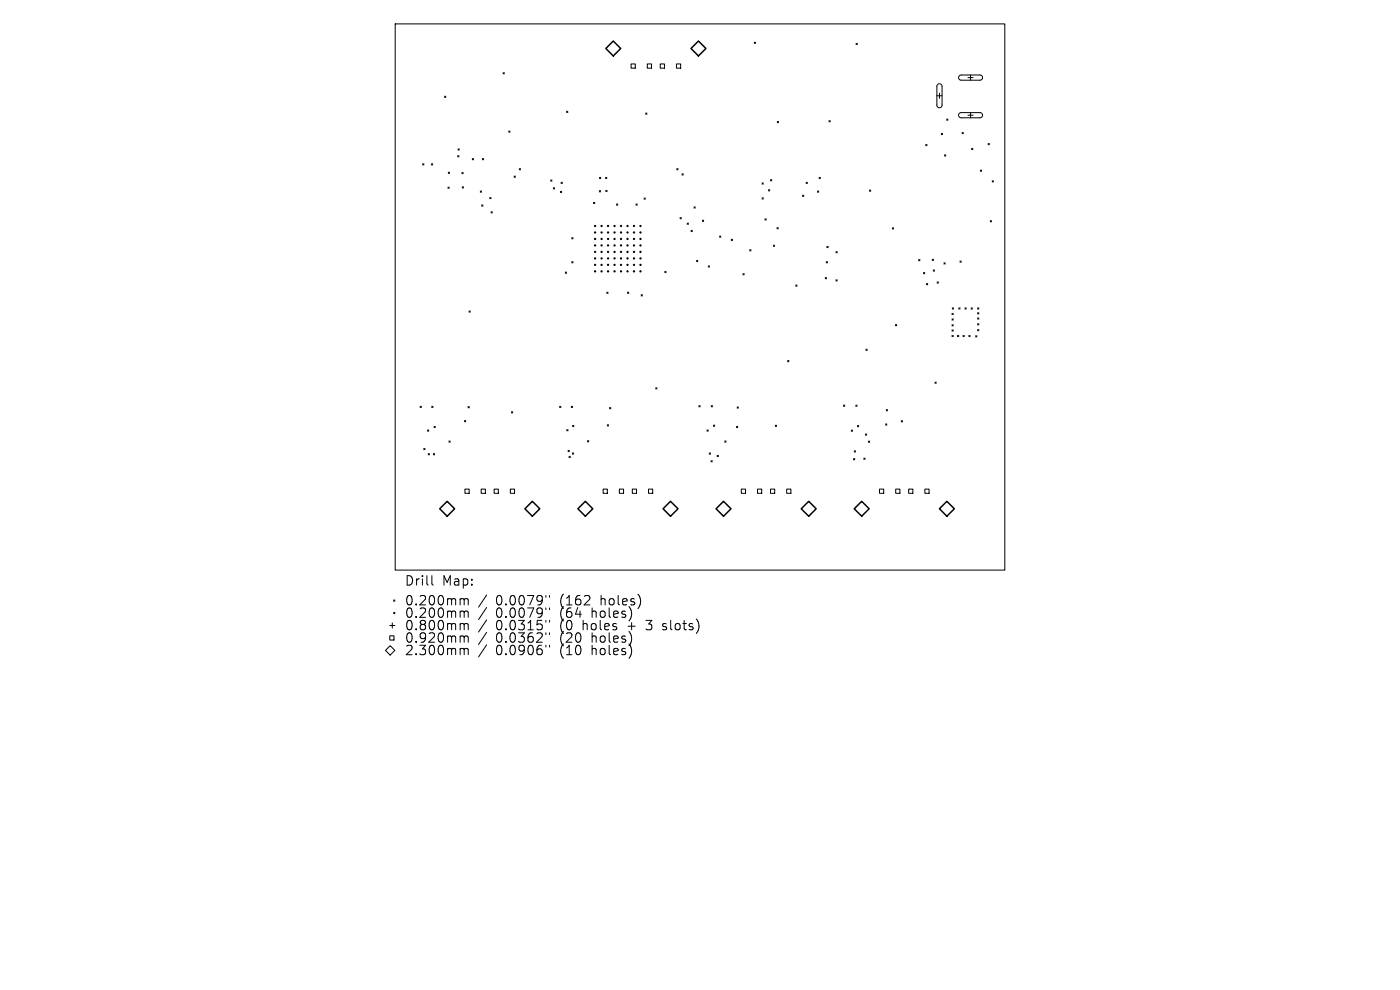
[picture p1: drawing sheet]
<svg xmlns="http://www.w3.org/2000/svg" width="297mm" height="210mm" viewBox="0 0 297 210" stroke-linecap="round" stroke-linejoin="round" font-family="sans-serif">
<defs><g id="words">
<g font-size="2.8">
<text x="85.8" y="124.5">Drill</text>
<text x="93.8" y="124.5">Map:</text>
<text x="85.8" y="128.7">0.200mm</text>
<text x="85.8" y="131.3">0.200mm</text>
<text x="105.2" y="128.7">0.0079&quot;</text>
<text x="105.2" y="131.3">0.0079&quot;</text>
<text x="118.9" y="128.7">(162</text>
<text x="118.9" y="131.3">(64</text>
<text x="125.8" y="131.3">holes)</text>
<text x="127.7" y="128.7">holes)</text>
<text x="85.8" y="134">0.800mm</text>
<text x="85.8" y="136.6">0.920mm</text>
<text x="105.2" y="134">0.0315&quot;</text>
<text x="105.2" y="136.6">0.0362&quot;</text>
<text x="118.9" y="134">(0</text>
<text x="118.9" y="136.6">(20</text>
<text x="123.9" y="134">holes</text>
<text x="125.8" y="136.6">holes)</text>
<text x="133.6" y="134">+</text>
<text x="137.8" y="134">3</text>
<text x="141.5" y="134">slots)</text>
<text x="85.8" y="139.3">2.300mm</text>
<text x="105.2" y="139.3">0.0906&quot;</text>
<text x="118.9" y="139.3">(10</text>
<text x="125.8" y="139.3">holes)</text>
</g>
</g></defs>
<g fill="none" stroke="#000" stroke-width=".21">
<path d="M83.8 5.1h129.4v115.8h-129.4zM106.7 15.4l.3 .3M107 15.4l-.3 .3M133.9 13.6h.9v.9h-.9zM137.3 13.6h.9v.9h-.9zM140.1 13.6h.9v.9h-.9zM143.5 13.6h.9v.9h-.9zM160 8.9l.3 .3M160.3 8.9l-.3 .3M181.6 9.2l.3 .3M181.9 9.2l-.3 .3M198.9 17.9l.6-.1 .3 .5v4.1l-.1 .3-.4 .2-.4-.2-.1-.3v-4.1z"/>
<path d="M199.3 19.8v1.1M203.5 16.1l.4-.2h4l.4 .2 .1 .4-.1 .4-.4 .1h-4l-.5-.3zM205.4 16.5h1.1M205.9 15.9v1.1M89.7 34.7l.2 .3M89.9 34.7l-.2 .3M91.5 34.7l.3 .3M91.8 34.7l-.3 .3M94.3 20.4l.3 .3M94.6 20.4l-.3 .3M95 39.7l.3 .3M95.1 36.5l.3 .3"/>
<path d="M95.3 39.7l-.3 .3M95.4 36.5l-.3 .3M97.1 33l.3 .3M97.2 31.6l.2 .2M97.4 33l-.3 .3M97.4 31.6l-.2 .2M98 36.6l.3 .3M98.1 39.6l.2 .3M98.3 36.6l-.3 .3M98.3 39.6l-.2 .3M100.2 33.6l.3 .3M100.5 33.6l-.3 .3"/>
<path d="M102.3 33.6l.3 .3M102.6 33.6l-.3 .3M107.9 27.8l.3 .3M108.2 27.8l-.3 .3M109.1 37.3l.2 .3M109.3 37.3l-.2 .3M110.2 35.8l.2 .2M110.4 35.8l-.2 .2M116.8 38.2l.3 .2M117.1 38.2l-.3 .2M117.4 39.8l.3 .3M117.7 39.8l-.3 .3"/>
<path d="M119 38.7l.3 .2M119.3 38.7l-.3 .2M120.2 23.6l.3 .3M120.5 23.6l-.3 .3M127.2 37.6l.2 .3M127.4 37.6l-.2 .3M128.5 37.6l.2 .3M128.7 37.6l-.2 .3M137 24l.2 .2M137.2 24l-.2 .2M143.6 35.8l.2 .2M143.8 35.8l-.2 .2"/>
<path d="M144.7 36.9l.2 .2M144.9 36.9l-.2 .2M161.7 38.8l.2 .3M161.9 38.8l-.2 .3M163.4 38.1l.3 .3M163.7 38.1l-.3 .3M164.9 25.8l.3 .2M165.2 25.8l-.3 .2M171 38.7l.3 .2M171.3 38.7l-.3 .2M173.8 37.6l.2 .3M174 37.6l-.2 .3"/>
<path d="M175.9 25.6l.2 .3M176.1 25.6l-.2 .3M196.4 30.6l.3 .3M196.7 30.6l-.3 .3M198.8 20.3h1.1M199.7 28.3l.3 .3M200 28.3l-.3 .3M200.4 32.8l.3 .3M200.7 32.8l-.3 .3M200.8 25.2l.3 .3M201.1 25.2l-.3 .3M203.5 24.1l.4-.2h4l.4 .2 .1 .4-.1 .3-.4 .2h-4l-.5-.4z"/>
<path d="M204.1 28.1l.3 .3M204.4 28.1l-.3 .3M205.4 24.4h1.1M205.9 23.9v1.1M206.1 31.5l.3 .2M206.4 31.5l-.3 .2M208 36.1l.2 .2M208.2 36.1l-.2 .2M209.6 30.4l.3 .3M209.9 30.4l-.3 .3M210.5 38.3l.3 .3M210.8 38.3l-.3 .3"/>
<path d="M101.9 40.5l.3 .3M102.2 40.5l-.3 .3M102.2 43.5l.3 .2M102.5 43.5l-.3 .2M103.9 41.9l.3 .3M104.2 41.9l-.3 .3M104.2 44.9l.2 .3M104.4 44.9l-.2 .3M118.9 40.6l.3 .3M119.2 40.6l-.3 .3M119.9 57.7l.3 .3M120.2 57.7l-.3 .3"/>
<path d="M121.3 50.4l.3 .3M121.3 55.5l.3 .3M121.6 50.4l-.3 .3M121.6 55.5l-.3 .3M125.9 42.9l.3 .3M126.2 42.9l-.3 .3M127.1 40.4l.3 .3M127.4 40.4l-.3 .3M128.5 40.4l.3 .2M128.8 40.4l-.3 .2M130.8 43.3l.3 .2M131.1 43.3l-.3 .2"/>
<path d="M134.9 43.3l.3 .2M135.2 43.3l-.3 .2M136.6 42l.3 .3M136.9 42l-.3 .3M141 57.6l.3 .2M141.3 57.6l-.3 .2M144.3 46.1l.2 .3M144.5 46.1l-.2 .3M145.8 47.3l.2 .3M146 47.3l-.2 .3M146.6 48.9l.3 .2M146.9 48.9l-.3 .2"/>
<path d="M147.2 43.9l.3 .3M147.5 43.9l-.3 .3M147.8 55.2l.2 .3M148 55.2l-.2 .3M149 46.7l.3 .3M149.3 46.7l-.3 .3M150.2 56.4l.3 .3M150.5 56.4l-.3 .3M152.7 50.1l.2 .2M152.9 50.1l-.2 .2M155.1 50.7l.3 .3M155.4 50.7l-.3 .3"/>
<path d="M157.6 58l.3 .3M157.9 58l-.3 .3M159 53l.3 .2M159.3 53l-.3 .2M161.7 42l.2 .2M161.9 42l-.2 .2M162.3 46.4l.3 .3M162.6 46.4l-.3 .3M163 40.2l.3 .3M163.3 40.2l-.3 .3M164.1 52l.2 .3M164.3 52l-.2 .3"/>
<path d="M164.8 48.3l.3 .3M165.1 48.3l-.3 .3M170.3 41.4l.2 .3M170.5 41.4l-.2 .3M173.4 40.5l.3 .3M173.7 40.5l-.3 .3M175.1 58.9l.2 .2M175.3 55.5l.2 .3M175.3 58.9l-.2 .2M175.4 52.3l.3 .2M175.5 55.5l-.2 .3M175.7 52.3l-.3 .2"/>
<path d="M177.3 53.4l.3 .2M177.3 59.4l.3 .2M177.6 53.4l-.3 .2M177.6 59.4l-.3 .2M184.5 40.3l.2 .3M184.7 40.3l-.2 .3M189.3 48.3l.3 .3M189.6 48.3l-.3 .3M194.9 55.1l.3 .2M195.2 55.1l-.3 .2M195.9 57.8l.3 .3M196.2 57.8l-.3 .3"/>
<path d="M197.8 55l.2 .3M198 57.3l.3 .2M198 55l-.2 .3M198.3 57.3l-.3 .2M198.8 59.8l.3 .3M199.1 59.8l-.3 .3M200.2 55.7l.3 .3M200.5 55.7l-.3 .3M203.6 55.4l.3 .2M203.9 55.4l-.3 .2M210.1 46.8l.2 .3M210.3 46.8l-.2 .3"/>
<path d="M99.5 66l.3 .2M99.8 66l-.3 .2M128.7 62l.3 .2M129 62l-.3 .2M133.1 62l.3 .2M133.4 62l-.3 .2M136 62.5l.3 .3M136.3 62.5l-.3 .3M167.1 76.5l.3 .2M167.4 76.5l-.3 .2M168.8 60.5l.3 .2M169.1 60.5l-.3 .2"/>
<path d="M183.7 74.1l.3 .2M184 74.1l-.3 .2M190 68.8l.2 .3M190.2 68.8l-.2 .3M196.5 60.1l.3 .3M196.8 60.1l-.3 .3M202 66.5l.2 .2M202 67.6l.2 .3M202 68.9l.2 .2M202 70l.2 .2M202 71.1l.2 .3M202 65.3l.3 .3"/>
<path d="M202.2 66.5l-.2 .2M202.2 67.6l-.2 .3M202.2 68.9l-.2 .2M202.2 70l-.2 .2M202.2 71.1l-.2 .3M202.3 65.3l-.3 .3M203.1 71.1l.3 .3M203.4 71.1l-.3 .3M203.4 65.3l.3 .3M203.7 65.3l-.3 .3M204.3 71.1l.3 .3M204.6 71.1l-.3 .3"/>
<path d="M204.7 65.3l.3 .3M205 65.3l-.3 .3M205.5 71.1l.3 .3M205.8 71.1l-.3 .3M206 65.3l.3 .3M206.3 65.3l-.3 .3M207 71.2l.2 .3M207.2 71.2l-.2 .3M207.4 65.3l.3 .3M207.4 66.3l.3 .3M207.4 67.4l.3 .3M207.4 68.7l.3 .2"/>
<path d="M207.4 69.9l.3 .3M207.7 65.3l-.3 .3M207.7 66.3l-.3 .3M207.7 67.4l-.3 .3M207.7 68.7l-.3 .2M207.7 69.9l-.3 .3M89.1 86.2l.3 .3M89.4 86.2l-.3 .3M89.9 95.1l.3 .3M90.2 95.1l-.3 .3M90.7 91.2l.3 .3M90.8 96.2l.3 .3"/>
<path d="M91 91.2l-.3 .3M91.1 96.2l-.3 .3M91.6 86.2l.3 .3M91.9 86.2l-.3 .3M91.9 96.2l.3 .3M92.1 90.4l.2 .3M92.2 96.2l-.3 .3M92.3 90.4l-.2 .3M95.2 93.5l.3 .3M95.5 93.5l-.3 .3M98.5 89.2l.3 .3M98.8 89.2l-.3 .3"/>
<path d="M99.3 86.2l.3 .3M99.6 86.2l-.3 .3M108.5 87.3l.3 .3M108.8 87.3l-.3 .3M118.7 86.2l.3 .3M119 86.2l-.3 .3M120.2 91.1l.3 .3M120.5 91.1l-.3 .3M120.5 95.5l.3 .3M120.7 96.8l.3 .3M120.8 95.5l-.3 .3M121 96.8l-.3 .3"/>
<path d="M121.2 86.2l.3 .3M121.4 96.1l.3 .2M121.5 86.2l-.3 .3M121.5 90.2l.2 .3M121.7 96.1l-.3 .2M121.7 90.2l-.2 .3M124.6 93.5l.3 .2M124.9 93.5l-.3 .2M128.8 90.1l.3 .3M129.1 90.1l-.3 .3M129.3 86.5l.3 .2M129.6 86.5l-.3 .2"/>
<path d="M139.1 82.2l.3 .3M139.4 82.2l-.3 .3M148.3 86l.2 .3M148.5 86l-.2 .3M150 91.2l.3 .3M150.3 91.2l-.3 .3M150.5 96.1l.2 .3M150.7 96.1l-.2 .3M150.8 97.7l.3 .3M150.9 86l.2 .3M151.1 97.7l-.3 .3M151.1 86l-.2 .3"/>
<path d="M151.4 90.2l.2 .2M151.6 90.2l-.2 .2M152.1 96.6l.3 .3M152.4 96.6l-.3 .3M153.8 93.5l.2 .3M154 93.5l-.2 .3M156.2 90.4l.3 .3M156.4 86.3l.2 .3M156.5 90.4l-.3 .3M156.6 86.3l-.2 .3M164.5 90.2l.3 .3M164.8 90.2l-.3 .3"/>
<path d="M178.9 85.9l.3 .3M179.2 85.9l-.3 .3M180.6 91.2l.3 .3M180.9 91.2l-.3 .3M181.1 97.3l.2 .2M181.2 95.6l.3 .3M181.3 97.3l-.2 .2M181.5 95.6l-.3 .3M181.5 85.9l.3 .3M181.8 85.9l-.3 .3M181.9 90.3l.3 .2M182.2 90.3l-.3 .2"/>
<path d="M183.3 97.2l.2 .2M183.5 97.2l-.2 .2M183.6 92l.3 .3M183.9 92l-.3 .3M184.2 93.6l.3 .2M184.5 93.6l-.3 .2M187.9 89.9l.2 .3M188 86.9l.3 .3M188.1 89.9l-.2 .3M188.3 86.9l-.3 .3M191.2 89.2l.3 .3M191.5 89.2l-.3 .3"/>
<path d="M198.3 81l.3 .3M198.6 81l-.3 .3M98.6 103.8h.9v.8h-.9zM102.1 103.8h.9v.8h-.9zM104.8 103.8h.9v.8h-.9zM108.3 103.8h.9v.8h-.9zM128 103.8h.8v.8h-.8zM131.4 103.8h.9v.8h-.9zM134.1 103.8h.9v.8h-.9zM137.6 103.8h.9v.8h-.9zM157.3 103.8h.9v.8h-.9zM160.7 103.8h.9v.8h-.9z"/>
<path d="M163.5 103.8h.8v.8h-.8zM166.9 103.8h.9v.8h-.9zM186.6 103.8h.9v.8h-.9zM190 103.8h.9v.8h-.9zM192.8 103.8h.9v.8h-.9zM196.2 103.8h.9v.8h-.9zM81.8 138l1-1 1 1-1 1zM82.7 132.7h1.1M82.7 134.9h.9v.9h-.9zM83.2 132.1v1.1M83.5 127.3l.3 .2M83.8 127.3l-.3 .2"/>
<path d="M91.6 122.1v1.7l.3 .3M97.9 127h.3l.3 .3M97.9 129.6h.3l.3 .3M97.9 132.3h.3l.3 .3M97.9 134.9h.3l.3 .3M97.9 137.5h.3l.3 .3M98.5 127.3l.3-.3 .4 .1 .1 1.2M98.5 127.3v1M98.5 129.9v1.1M98.5 132.6v1M98.5 135.2v1M98.5 137.8v1.1"/>
<path d="M98.5 129.9l.3-.3 .4 .1 .1 1.3M98.5 132.6l.3-.3 .4 .1 .1 1.2M98.5 135.2l.3-.3 .4 .1 .1 1.2M98.5 137.8l.3-.3 .4 .1 .1 1.3M103.2 126.2l-1.7 2.6M103.2 128.9l-1.7 2.5M103.2 131.5l-1.7 2.6M103.2 134.1l-1.7 2.6M103.2 136.8l-1.7 2.6M115.8 126.3v.4M115.8 129v.3M115.8 131.6v.4"/>
<path d="M115.8 134.2v.4M115.8 136.9v.4M116.6 126.3v.4M116.6 129v.3M116.6 131.6v.4M116.6 134.2v.4M116.6 136.9v.4M140.6 133.5l.2 .1M140.7 132.4v.4"/>
<circle cx="126.2" cy="49.3" r=".14"/>
<circle cx="126.2" cy="52.1" r=".14"/>
<circle cx="126.2" cy="53.4" r=".14"/>
<circle cx="126.2" cy="50.7" r=".14"/>
<circle cx="126.2" cy="56.2" r=".14"/>
<circle cx="126.2" cy="47.9" r=".14"/>
<circle cx="126.2" cy="54.8" r=".14"/>
<circle cx="126.2" cy="57.6" r=".14"/>
<circle cx="127.6" cy="49.3" r=".14"/>
<circle cx="127.6" cy="52.1" r=".14"/>
<circle cx="127.6" cy="53.4" r=".14"/>
<circle cx="127.6" cy="50.7" r=".14"/>
<circle cx="127.6" cy="56.2" r=".14"/>
<circle cx="127.6" cy="47.9" r=".14"/>
<circle cx="127.6" cy="54.8" r=".14"/>
<circle cx="127.6" cy="57.6" r=".14"/>
<circle cx="129" cy="49.3" r=".14"/>
<circle cx="129" cy="52.1" r=".14"/>
<circle cx="129" cy="53.4" r=".14"/>
<circle cx="129" cy="50.7" r=".14"/>
<circle cx="129" cy="56.2" r=".14"/>
<circle cx="129" cy="47.9" r=".14"/>
<circle cx="129" cy="54.8" r=".14"/>
<circle cx="129" cy="57.6" r=".14"/>
<circle cx="130.4" cy="49.3" r=".14"/>
<circle cx="130.4" cy="52.1" r=".14"/>
<circle cx="130.4" cy="53.4" r=".14"/>
<circle cx="130.4" cy="50.7" r=".14"/>
<circle cx="130.4" cy="56.2" r=".14"/>
<circle cx="130.4" cy="47.9" r=".14"/>
<circle cx="130.4" cy="54.8" r=".14"/>
<circle cx="130.4" cy="57.6" r=".14"/>
<circle cx="131.7" cy="49.3" r=".14"/>
<circle cx="131.7" cy="52.1" r=".14"/>
<circle cx="131.7" cy="53.4" r=".14"/>
<circle cx="131.7" cy="50.7" r=".14"/>
<circle cx="131.7" cy="56.2" r=".14"/>
<circle cx="131.7" cy="47.9" r=".14"/>
<circle cx="131.7" cy="54.8" r=".14"/>
<circle cx="131.7" cy="57.6" r=".14"/>
<circle cx="133.1" cy="49.3" r=".14"/>
<circle cx="133.1" cy="52.1" r=".14"/>
<circle cx="133.1" cy="53.4" r=".14"/>
<circle cx="133.1" cy="50.7" r=".14"/>
<circle cx="133.1" cy="56.2" r=".14"/>
<circle cx="133.1" cy="47.9" r=".14"/>
<circle cx="133.1" cy="54.8" r=".14"/>
<circle cx="133.1" cy="57.6" r=".14"/>
<circle cx="134.5" cy="49.3" r=".14"/>
<circle cx="134.5" cy="52.1" r=".14"/>
<circle cx="134.5" cy="53.4" r=".14"/>
<circle cx="134.5" cy="50.7" r=".14"/>
<circle cx="134.5" cy="56.2" r=".14"/>
<circle cx="134.5" cy="47.9" r=".14"/>
<circle cx="134.5" cy="54.8" r=".14"/>
<circle cx="134.5" cy="57.6" r=".14"/>
<circle cx="135.9" cy="49.3" r=".14"/>
<circle cx="135.9" cy="52.1" r=".14"/>
<circle cx="135.9" cy="53.4" r=".14"/>
<circle cx="135.9" cy="56.2" r=".14"/>
<circle cx="135.9" cy="50.7" r=".14"/>
<circle cx="135.9" cy="47.9" r=".14"/>
<circle cx="135.9" cy="54.8" r=".14"/>
<circle cx="135.9" cy="57.6" r=".14"/>
<circle cx="83.6" cy="130" r=".14"/>
</g>
<path d="M128.5 10.3l1.6-1.6 1.6 1.6-1.6 1.6zM146.6 10.3l1.6-1.6 1.6 1.6-1.6 1.6zM94.9 106.3l1.5 1.6-1.5 1.6-1.6-1.6zM112.9 106.3l1.6 1.6-1.6 1.6-1.5-1.6zM122.6 107.9l1.6-1.6 1.6 1.6-1.6 1.6zM140.7 107.9l1.5-1.6 1.6 1.6-1.6 1.6zM153.5 106.3l1.6 1.6-1.6 1.6-1.6-1.6zM171.6 106.3l1.5 1.6-1.5 1.6-1.6-1.6zM181.2 107.9l1.6-1.6 1.6 1.6-1.6 1.6zM199.3 107.9l1.6-1.6 1.6 1.6-1.6 1.6z" fill="none" stroke="#000" stroke-width=".32"/>
<use href="#words"/>
</svg>
